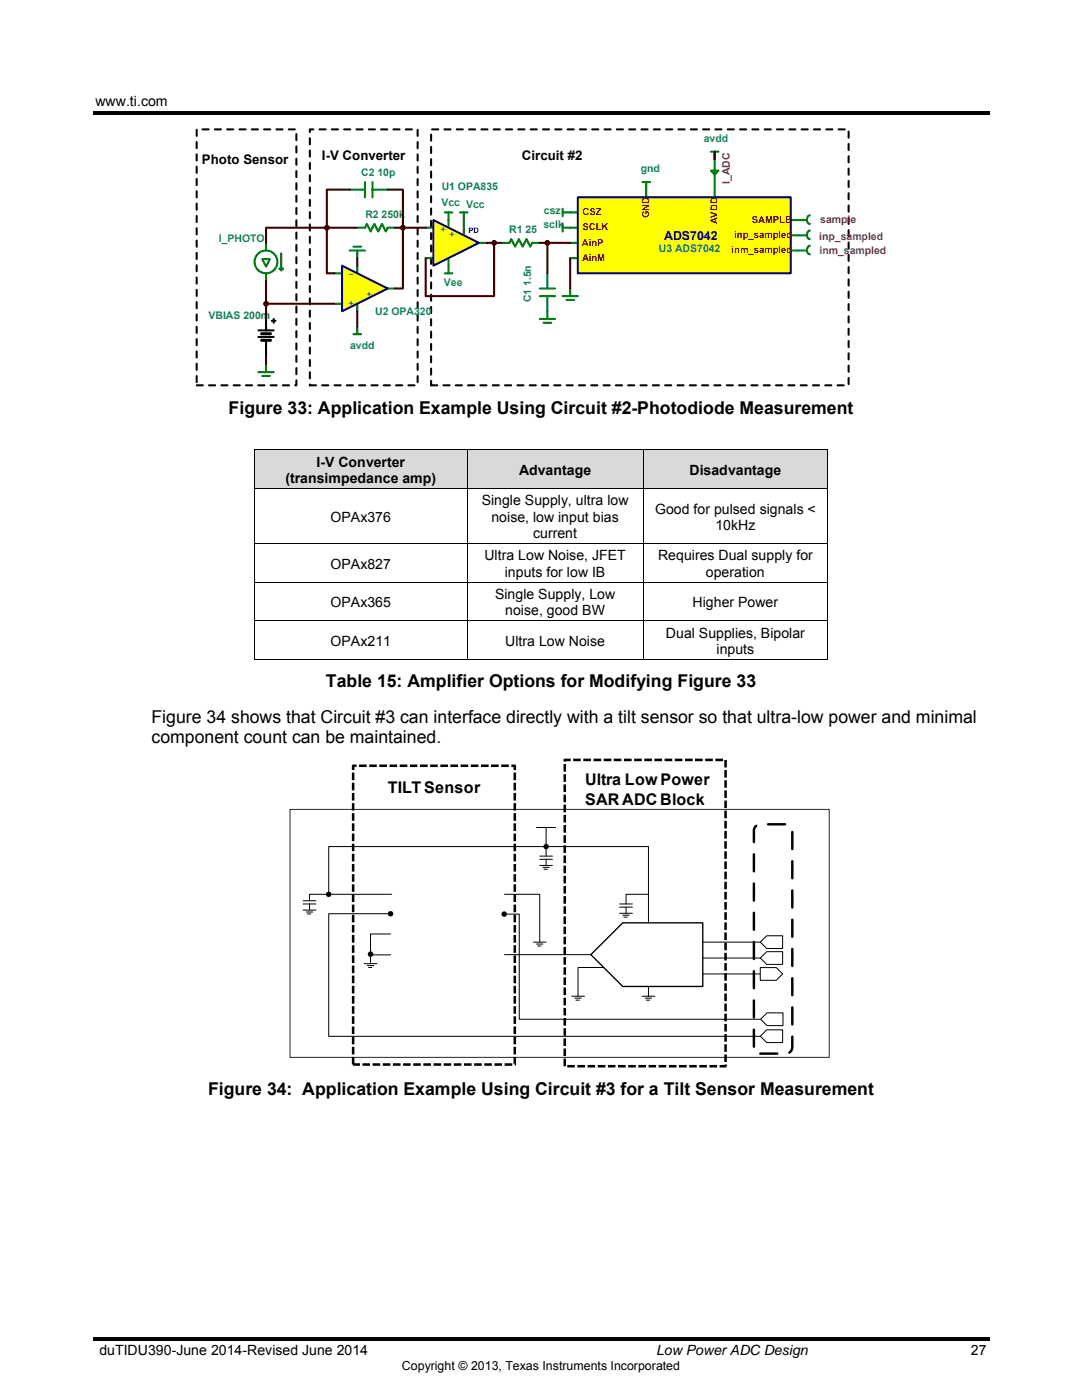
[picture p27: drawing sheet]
<svg xmlns="http://www.w3.org/2000/svg" width="216mm" height="279mm" viewBox="0 0 216 279" stroke-linecap="round" stroke-linejoin="round" font-family="sans-serif">
<defs><g id="words">
<g font-size="3.5">
<text x="45.6" y="82.7">Figure 33: Application Example Using Circuit #2-Photodiode Measurement</text>
<text x="65" y="137.1">Table 15: Amplifier Options for Modifying Figure 33</text>
<text x="30.2" y="144.3">Figure 34 shows that Circuit #3 can interface directly with a tilt sensor so that ultra-low power and minimal</text>
<text x="30.2" y="148.4">component count can be maintained.</text>
<text x="41.5" y="218.6">Figure 34: Application Example Using Circuit #3 for a Tilt Sensor Measurement</text>
</g>
<g font-size="3.2">
<text x="77.4" y="158.3">TILT Sensor</text>
<text x="116.7" y="156.7">Ultra Low Power</text>
<text x="116.7" y="160.6">SAR ADC Block</text>
</g>
<g font-size="2.8">
<text x="19" y="21.1">www.ti.com</text>
<text x="63.1" y="93.2">I-V Converter</text>
<text x="103.6" y="94.8">Advantage</text>
<text x="137.6" y="94.8">Disadvantage</text>
<text x="56.9" y="96.4">(transimpedance amp)</text>
<text x="96.1" y="100.9">Single Supply, ultra low</text>
<text x="66" y="104.1">OPAx376</text>
<text x="98.1" y="104.1">noise, low input bias</text>
<text x="106.4" y="107.4">current</text>
<text x="130.7" y="102.5">Good for pulsed signals &lt;</text>
<text x="142.7" y="105.7">10kHz</text>
<text x="66" y="113.5">OPAx827</text>
<text x="96.7" y="111.8">Ultra Low Noise, JFET</text>
<text x="131.3" y="111.8">Requires Dual supply for</text>
<text x="98.8" y="119.6">Single Supply, Low</text>
<text x="100.7" y="115.1">inputs for low IB</text>
<text x="140.9" y="115.1">operation</text>
<text x="66" y="121.2">OPAx365</text>
<text x="100.8" y="122.8">noise, good BW</text>
<text x="138.2" y="121.2">Higher Power</text>
<text x="66" y="128.9">OPAx211</text>
<text x="100.8" y="128.9">Ultra Low Noise</text>
<text x="132.9" y="127.3">Dual Supplies, Bipolar</text>
<text x="143" y="130.5">inputs</text>
<text x="19.8" y="270.5">duTIDU390-June 2014-Revised June 2014</text>
<text x="130.9" y="270.5">Low Power ADC Design</text>
<text x="193.7" y="270.5">27</text>
</g>
<g font-size="2.6">
<text x="40.3" y="32.8">Photo Sensor</text>
<text x="64.2" y="32">I-V Converter</text>
<text x="104.1" y="32">Circuit #2</text>
</g>
<text font-size="2.5" fill="#000080" x="132.5" y="47.8">ADS7042</text>
<text font-size="2.5" x="80.2" y="273.5">Copyright © 2013, Texas Instruments Incorporated</text>
<g font-size="2.1" fill="#008080">
<text x="140.4" y="28.3">avdd</text>
<text x="72.1" y="35.2">C2 10p</text>
<text x="127.8" y="34.4">gnd</text>
<text x="88.1" y="41">Vcc Vcc</text>
<text x="88.1" y="38">U1 OPA835</text>
<text x="72.9" y="43.5">R2 250k</text>
<text x="87.8" y="46.4">+</text>
<text x="89.6" y="47.3">+</text>
<text x="101.6" y="46.5">R1 25</text>
<text x="108.5" y="45.6">sclk</text>
<text x="108.5" y="42.8">csz</text>
<text x="43.7" y="48.3">I_PHOTO</text>
<text x="131.5" y="50.3">U3 ADS7042</text>
<text x="69.4" y="55.3">-</text>
<text x="73" y="59.3">+</text>
<text x="88.6" y="57">Vee</text>
<text x="41.6" y="63.6">VBIAS 200m</text>
<text x="69.4" y="61.2">+</text>
<text x="74.9" y="62.9">U2 OPA320</text>
<text x="106" y="60.3" transform="rotate(-90 106 60.3)">C1 1.5n</text>
<text x="69.9" y="69.7">avdd</text>
</g>
<g font-size="2.1" fill="#800080">
<text x="145.6" y="36.7" transform="rotate(-90 145.6 36.7)">I_ADC</text>
<text x="163.5" y="47.9">inp_sampled</text>
<text x="163.7" y="44.5">sample</text>
<text x="163.5" y="50.7">inm_sampled</text>
</g>
<g font-size="1.9" fill="#800000">
<text x="116.2" y="46">SCLK</text>
<text x="116.2" y="43">CSZ</text>
<text x="129.5" y="43.5" transform="rotate(-90 129.5 43.5)">GND</text>
<text x="143.2" y="44.8" transform="rotate(-90 143.2 44.8)">AVDD</text>
<text x="146.5" y="47.5">inp_sampled</text>
<text x="150" y="44.5">SAMPLE</text>
<text x="116.1" y="49">AinP</text>
<text x="116.1" y="52.1">AinM</text>
<text x="146" y="50.5">inm_sampled</text>
</g>
<text font-size="1.5" fill="#00f" x="93.5" y="46.4">PD</text>
</g></defs>
<path d="M18.5 22.1h178.9v.8h-178.9zM18.5 266.8h178.9v.7h-178.9z" fill="#000"/>
<g fill="#d9d9d9">
<path d="M50.9 89.9h42.2v7.5h-42.2z"/>
<path d="M52.7 89.9h38.6v3.9h-38.6z"/>
<path d="M52.7 93.8h38.6v3.6h-38.6z"/>
<path d="M93.3 89.9h35v7.5h-35z"/>
<path d="M95.1 91.5h31.4v4.3h-31.4z"/>
<path d="M128.5 89.9h36.5v7.5h-36.5z"/>
<path d="M130.3 91.5h32.9v4.3h-32.9z"/>
</g>
<path d="M50.7 89.7h.2v.2h-.2zM165 89.7h.2v.2h-.2zM165 131.6h.2v.1h-.2z" fill="#000"/>
<g fill="none" stroke="#000" stroke-width=".2">
<path d="M50.7 89.8h114.5M50.7 97.5h114.5M50.8 89.9v7.5M50.8 97.6v10.8M93.2 89.9v7.5M93.2 97.6v10.8M128.4 89.9v7.5M128.4 97.6v10.8M165.1 89.9v7.5M165.1 97.6v10.8M50.7 108.5h114.5M50.7 116.2h114.5"/>
<path d="M50.8 108.5v7.6M50.8 116.3v7.5M93.2 108.5v7.6M93.2 116.3v7.5M128.4 108.5v7.6M128.4 116.3v7.5M165.1 108.5v7.6M165.1 116.3v7.5M50.7 123.9h114.5M50.7 131.6h42.4M50.8 124v7.7M93.2 124v7.7"/>
<path d="M93.3 131.6h35M128.4 124v7.7M128.5 131.6h36.5M165.1 124v7.7"/>
</g>
<path d="M39.2 25.8h19.9v51.1h-19.9zM61.8 25.8h21.5v51.1h-21.5zM86 25.8h83.3v51.1h-83.3z" fill="none" stroke="#000" stroke-width=".41" stroke-dasharray="1.2 1.2"/>
<circle cx="53.1" cy="60.6" r=".38" fill="#3c0000"/>
<circle cx="53.1" cy="60.6" r=".38" fill="none" stroke="#3c0000" stroke-width=".41"/>
<circle cx="65.2" cy="45.4" r=".38" fill="#3c0000"/>
<circle cx="65.2" cy="45.4" r=".38" fill="none" stroke="#3c0000" stroke-width=".41"/>
<circle cx="80.4" cy="45.4" r=".38" fill="#3c0000"/>
<circle cx="80.4" cy="45.4" r=".38" fill="none" stroke="#3c0000" stroke-width=".41"/>
<circle cx="98.6" cy="48.5" r=".38" fill="#3c0000"/>
<circle cx="98.6" cy="48.5" r=".38" fill="none" stroke="#3c0000" stroke-width=".41"/>
<circle cx="109.2" cy="48.5" r=".38" fill="#3c0000"/>
<circle cx="109.2" cy="48.5" r=".38" fill="none" stroke="#3c0000" stroke-width=".41"/>
<g fill="none" stroke="#008000" stroke-width=".41">
<path d="M128.2 36.3h1.5M128.9 36.3v3.1M141.9 30.3h1.5M141.9 34.1h1.5l-.8 .7zM142.6 30.3v7.4M142.6 37.8v1.6M69.8 50h3M70.5 49.2h1.6M71.3 50v1.5M88.8 42.4h1.5M88.8 54.5h1.5M89.5 42.4v1.5"/>
<path d="M89.5 53v1.5M91.8 42.4h1.5M92.5 42.4v1.5M112.3 59.1h3M112.3 41.7v1.5M112.3 44.7v1.5M112.3 42.4h3M112.3 45.4h3M113 59.9h1.5M113.8 57.6v1.5M113.8 51.5h1.5M113.8 48.5h1.5"/>
<path d="M157.8 50h3M157.8 43.9h3M157.8 47h3M161.6 43a.93 .93 0 0 0-.6 .8 .93 .93 0 0 0 .6 .9M161.6 46a.91 .91 0 0 0-.6 .9 .91 .91 0 0 0 .6 .8M161.6 49a.93 .93 0 0 0-.6 .9 .93 .93 0 0 0 .6 .9M51.6 74.3h3M52.3 75h1.5M53.1 72.7v1.6M70.5 66.7h1.6M71.3 65.2v1.5M107.7 63.6h3"/>
<path d="M108.5 64.4h1.5M109.2 62.1v1.5"/>
</g>
<path d="M115.3 39.4h42.5v15.1h-42.5z" fill="#ff0"/>
<path d="M115.3 39.4h42.5v15.1h-42.5z" fill="none" stroke="#000080" stroke-width=".41"/>
<path d="M84.9 45.4h1.6M84.9 51.5h1.6M89.5 43.9v1.5M89.5 51.5v1.5M92.5 43.9v2.3M95.6 48.5h1.5" fill="none" stroke="#008000" stroke-width=".41"/>
<path d="M86.5 43.9l9.1 4.6-9.1 4.5z" fill="#ff0"/>
<path d="M86.5 43.9l9.1 4.6-9.1 4.5z" fill="none" stroke="#000080" stroke-width=".41"/>
<path d="M66.7 54.5h1.6M71.3 53v1.5M77.4 57.6h1.5M92.5 46v.8M100.3 48.5h1.3l.4-.8 .8 1.5 .7-1.5 .8 1.5 .8-1.5 .7 1.5 .4-.7h1.5M107.7 59.1h3M107.7 57.6h3M109.2 54.5v3.1M109.2 59.1v3M66.7 60.6h1.6M71.3 60.6v1.5" fill="none" stroke="#008000" stroke-width=".41"/>
<path d="M68.3 53l9.1 4.6-9.1 4.5z" fill="#ff0"/>
<path d="M68.3 53l9.1 4.6-9.1 4.5z" fill="none" stroke="#000080" stroke-width=".41"/>
<g fill="none" stroke="#008000" stroke-width=".41">
<path d="M69.8 37.8h3M72.8 36.3v3.1M74.3 37.8h3.1M74.3 36.3v3.1M52.3 51.7h1.5l-.7 1.5zM53.1 48.5v1.5M53.1 54.5v1.6M55.7 53.6h.8l-.4 .4zM56.1 50.6v3M71.5 45.4h1.3l.4-.7 .8 1.5 .7-1.5 .8 1.5 .7-1.5 .8 1.5 .4-.8h1.5"/>
<circle cx="53.1" cy="52.3" r="2.28"/>
</g>
<path d="M51.6 67.2h3M51.6 65.9h3M52.1 66.5h1.9v.2h-1.9zM52.1 67.8h1.9v.2h-1.9zM53.1 63.6v2.3M53.1 68v3.2M54.2 64h.8M54.6 63.6v.8" fill="none" stroke="#000" stroke-width=".41"/>
<path d="M52.1 66.5h1.9v.2h-1.9zM52.1 67.8h1.9v.2h-1.9z" fill="#000"/>
<g fill="none" stroke="#3c0000" stroke-width=".41">
<path d="M69.8 37.8h-4.6v7.6h6.1M77.4 37.8h3v19.8h-1.5M142.6 30.3v1.5M53.1 56.1v4.5h13.6M53.1 48.5v-3.1h12.1v9.1h1.5M71.3 51.5v1.5M78.9 45.4h6M97.1 48.5h1.5M100.1 48.5h-1.5v10.6h-13.7v-7.6M107.7 48.5h1.5M113.8 51.5v6.1M113.8 48.5h-4.6v6"/>
<path d="M53.1 60.6v3M53.1 71.2v1.5M71.3 62.1v3.1"/>
</g>
<path d="M117.9 190.5l6.4-6.3h15.9v12.7h-15.9z" fill-rule="evenodd" fill="#fff"/>
<path d="M117.9 190.5l6.4-6.3h15.9v12.7h-15.9z" fill="none" stroke="#000" stroke-width=".27"/>
<g fill="none" stroke="#000" stroke-width=".2">
<path d="M78.1 178.5h-12.5v-9.5h63.8v15.2M100.7 178.5h7v9.5M77.9 182.4h-12.3v24.4h86.1M100.6 182.4h3v21h48.1M100.7 190.5h17.2M106.4 188h2.6M107.1 188.4h1.2M107.3 188.8h.6M114.1 198.8h2.5M114.7 199.2h1.3M114.9 199.6h.7M120.5 193.1h-5.2v5.7"/>
<path d="M128.1 198.8h2.6M128.7 199.2h1.3M128.9 199.6h.7M129.4 196.9v1.9M140.2 188h11.5M140.2 191.2h11.5M140.2 194.4h11.5"/>
</g>
<g fill="#000">
<circle cx="77.9" cy="182.4" r=".54"/>
<circle cx="100.6" cy="182.4" r=".55"/>
</g>
<path d="M151.7 188l1.3-1.2h3.2v2.5h-3.2z" fill-rule="evenodd" fill="#fff"/>
<path d="M151.7 188l1.3-1.2h3.2v2.5h-3.2z" fill="none" stroke="#000" stroke-width=".2"/>
<path d="M151.7 191.2l1.3-1.3h3.2v2.6h-3.2z" fill-rule="evenodd" fill="#fff"/>
<path d="M151.7 191.2l1.3-1.3h3.2v2.6h-3.2z" fill="none" stroke="#000" stroke-width=".2"/>
<path d="M151.7 206.8l1.3-1.3h3.2v2.6h-3.2z" fill-rule="evenodd" fill="#fff"/>
<path d="M151.7 206.8l1.3-1.3h3.2v2.6h-3.2z" fill="none" stroke="#000" stroke-width=".2"/>
<path d="M151.8 203.4l1.3-1.3h3.1v2.6h-3.1z" fill-rule="evenodd" fill="#fff"/>
<path d="M151.8 203.4l1.3-1.3h3.1v2.6h-3.1z" fill="none" stroke="#000" stroke-width=".2"/>
<path d="M151.7 193.1h3.2l1.3 1.3-1.3 1.2h-3.2z" fill-rule="evenodd" fill="#fff"/>
<g fill="none" stroke="#000" stroke-width=".2">
<path d="M60.5 179.8h2.5M65.6 178.5h-3.8v1.3M107.1 165.1h3.8M107.7 170.9h2.5M107.7 171.5h2.5M107.7 172.7h2.5M108.3 173.1h1.3M108.5 173.5h.7M109 165.1v5.8M109 171.5v1.2M129.4 178.5h-4.5v1.9M60.5 180.4h2.5"/>
<path d="M60.5 181.6h2.5M61.1 182h1.3M61.3 182.4h.7M61.8 180.4v1.2M72.7 192.3h2.5M73.3 192.7h1.3M73.5 193.1h.7M77.9 190.6h-4v1.7M77.9 186.4h-4v4M123.6 180.4h2.6M123.6 181h2.6M123.6 182.3h2.6"/>
<path d="M124.3 182.6h1.3M124.5 183h.7M124.9 181v1.3M151.7 193.1h3.2l1.3 1.3-1.3 1.2h-3.2z"/>
</g>
<g fill="#000">
<circle cx="65.6" cy="178.5" r=".54"/>
<circle cx="109" cy="169" r=".55"/>
<circle cx="73.9" cy="190.4" r=".55"/>
</g>
<path d="M151 164.8l.7-.3h5.1a1.27 1.27 0 0 1 1.3 1.3v43.2a1.27 1.27 0 0 1-1.3 1.3h-5.1a1.27 1.27 0 0 1-1.3-1.3v-43.2l.1-.4z" fill="none" stroke="#000" stroke-width=".49" stroke-dasharray="3.4 2.4"/>
<g fill="#000">
<path d="M57.8 161.4h107.7v49.7h-107.7zM58 161.5v49.5l-.1-.1h107.6l-.1 .1v-49.5l.1 .1h-107.6z"/>
<path d="M70.2 210.9h.5v1.5h-.5zM70.2 208.9h.5v1.5h-.5zM70.2 206.9h.5v1.5h-.5zM70.2 204.9h.5v1.5h-.5zM70.2 202.8h.5v1.5h-.5zM70.2 200.8h.5v1.5h-.5zM70.2 198.8h.5v1.5h-.5zM70.2 196.7h.5v1.6h-.5zM70.2 194.7h.5v1.5h-.5zM70.2 192.7h.5v1.5h-.5zM70.2 190.7h.5v1.5h-.5zM70.2 188.6h.5v1.6h-.5zM70.2 186.6h.5v1.5h-.5zM70.2 184.6h.5v1.5h-.5zM70.2 182.6h.5v1.5h-.5zM70.2 180.5h.5v1.6h-.5zM70.2 178.5h.5v1.5h-.5zM70.2 176.5h.5v1.5h-.5zM70.2 174.5h.5v1.5h-.5zM70.2 172.4h.5v1.5h-.5zM70.2 170.4h.5v1.5h-.5zM70.2 168.4h.5v1.5h-.5zM70.2 166.3h.5v1.6h-.5zM70.2 164.3h.5v1.5h-.5zM70.2 162.3h.5v1.5h-.5zM70.2 160.3h.5v1.5h-.5zM70.2 158.2h.5v1.6h-.5zM70.2 156.2h.5v1.5h-.5zM70.2 154.2h.5v1.5h-.5zM70.3 152.6h.8v.5h-.6l.2-.3v.9h-.5zM71.6 152.6h1.6v.5h-1.6zM73.7 152.6h1.5v.5h-1.5zM75.7 152.6h1.5v.5h-1.5zM77.7 152.6h1.5v.5h-1.5zM79.8 152.6h1.5v.5h-1.5zM81.8 152.6h1.5v.5h-1.5zM83.8 152.6h1.5v.5h-1.5zM85.8 152.6h1.6v.5h-1.6zM87.9 152.6h1.5v.5h-1.5zM89.9 152.6h1.5v.5h-1.5zM91.9 152.6h1.5v.5h-1.5zM93.9 152.6h1.6v.5h-1.6zM96 152.6h1.5v.5h-1.5zM98 152.6h1.5v.5h-1.5zM100 152.6h1.5v.5h-1.5zM102 152.6h.9l.1 1.1h-.5v-.9l.2 .3h-.7zM102.5 154.2h.5v1.5h-.5zM102.5 156.2h.5v1.5h-.5zM102.5 158.2h.5v1.6h-.5zM102.5 160.3h.5v1.5h-.5zM102.5 162.3h.5v1.5h-.5zM102.5 164.3h.5v1.5h-.5zM102.5 166.3h.5v1.6h-.5zM102.5 168.4h.5v1.5h-.5zM102.5 170.4h.5v1.5h-.5zM102.5 172.4h.5v1.5h-.5zM102.5 174.5h.5v1.5h-.5zM102.5 176.5h.5v1.5h-.5zM102.5 178.5h.5v1.5h-.5zM102.5 180.5h.5v1.6h-.5zM102.5 182.6h.5v1.5h-.5zM102.5 184.6h.5v1.5h-.5zM102.5 186.6h.5v1.5h-.5zM102.5 188.6h.5v1.6h-.5zM102.5 190.7h.5v1.5h-.5zM102.5 192.7h.5v1.5h-.5zM102.5 194.7h.5v1.5h-.5zM102.5 196.7h.5v1.6h-.5zM102.5 198.8h.5v1.5h-.5zM102.5 200.8h.5v1.5h-.5zM102.5 202.8h.5v1.5h-.5zM102.5 204.9h.5v1.5h-.5zM102.5 206.9h.5v1.5h-.5zM102.5 208.9h.5v1.5h-.5zM102.5 210.9h.5v1.5l-.3 .3v-.5l-.2 .2zM100.7 212.2h1.5v.5h-1.5zM98.7 212.2h1.5v.5h-1.5zM96.6 212.2h1.5v.5h-1.5zM94.6 212.2h1.5v.5h-1.5zM92.6 212.2h1.5v.5h-1.5zM90.6 212.2h1.5v.5h-1.5zM88.5 212.2h1.5v.5h-1.5zM86.5 212.2h1.5v.5h-1.5zM84.5 212.2h1.5v.5h-1.5zM82.4 212.2h1.6v.5h-1.6zM80.4 212.2h1.5v.5h-1.5zM78.4 212.2h1.5v.5h-1.5zM76.4 212.2h1.5v.5h-1.5zM74.3 212.2h1.6v.5h-1.6zM72.3 212.2h1.5v.5h-1.5zM70.5 212.2h1.3v.5h-1.3z"/>
<path d="M112.4 211.3h.5v1.5h-.5zM112.4 209.3h.5v1.5h-.5zM112.4 207.2h.5v1.5h-.5zM112.4 205.2h.5v1.5h-.5zM112.4 203.2h.5v1.5h-.5zM112.4 201.1h.5v1.5h-.5zM112.4 199.1h.5v1.5h-.5zM112.4 197.1h.5v1.5h-.5zM112.4 195.1h.5v1.5h-.5zM112.4 193h.5v1.5h-.5zM112.4 191h.5v1.5h-.5zM112.4 189h.5v1.5h-.5zM112.4 186.9h.5v1.6h-.5zM112.4 184.9h.5v1.5h-.5zM112.4 182.9h.5v1.5h-.5zM112.4 180.9h.5v1.5h-.5zM112.4 178.8h.5v1.6h-.5zM112.4 176.8h.5v1.5h-.5zM112.4 174.8h.5v1.5h-.5zM112.4 172.8h.5v1.5h-.5zM112.4 170.7h.5v1.6h-.5zM112.4 168.7h.5v1.5h-.5zM112.4 166.7h.5v1.5h-.5zM112.4 164.7h.5v1.5h-.5zM112.4 162.6h.5v1.5h-.5zM112.4 160.6h.5v1.5h-.5zM112.4 158.6h.5v1.5h-.5zM112.4 156.5h.5v1.6h-.5zM112.4 154.5h.5v1.5h-.5zM112.4 152.5h.5v1.5h-.5zM112.6 151.4h1.3v.5h-1.2l.2-.2v.3h-.5zM114.4 151.4h1.5v.5h-1.5zM116.4 151.4h1.5v.5h-1.5zM118.4 151.4h1.6v.5h-1.6zM120.5 151.4h1.5v.5h-1.5zM122.5 151.4h1.5v.5h-1.5zM124.5 151.4h1.5v.5h-1.5zM126.5 151.4h1.6v.5h-1.6zM128.6 151.4h1.5v.5h-1.5zM130.6 151.4h1.5v.5h-1.5zM132.6 151.4h1.5v.5h-1.5zM134.6 151.4h1.6v.5h-1.6zM136.7 151.4h1.5v.5h-1.5zM138.7 151.4h1.5v.5h-1.5zM140.7 151.4h1.5v.5h-1.5zM142.7 151.4h1.6v.5h-1.6zM144.5 151.7h.5v1.5h-.5zM144.5 153.7h.5v1.5h-.5zM144.5 155.7h.5v1.5h-.5zM144.5 157.7h.5v1.6h-.5zM144.5 159.8h.5v1.5h-.5zM144.5 161.8h.5v1.5h-.5zM144.5 163.8h.5v1.5h-.5zM144.5 165.8h.5v1.6h-.5zM144.5 167.9h.5v1.5h-.5zM144.5 169.9h.5v1.5h-.5zM144.5 171.9h.5v1.5h-.5zM144.5 173.9h.5v1.6h-.5zM144.5 176h.5v1.5h-.5zM144.5 178h.5v1.5h-.5zM144.5 180h.5v1.5h-.5zM144.5 182.1h.5v1.5h-.5zM144.5 184.1h.5v1.5h-.5zM144.5 186.1h.5v1.5h-.5zM144.5 188.1h.5v1.6h-.5zM144.5 190.2h.5v1.5h-.5zM144.5 192.2h.5v1.5h-.5zM144.5 194.2h.5v1.5h-.5zM144.5 196.2h.5v1.6h-.5zM144.5 198.3h.5v1.5h-.5zM144.5 200.3h.5v1.5h-.5zM144.5 202.3h.5v1.5h-.5zM144.5 204.3h.5v1.6h-.5zM144.5 206.4h.5v1.5h-.5zM144.5 208.4h.5v1.5h-.5zM144.5 210.4h.5v1.5h-.5zM143.6 212.5h1.2l-.3 .3v-.4h.5v.4l-.2 .2h-1.2zM141.6 212.5h1.5v.5h-1.5zM139.5 212.5h1.6v.5h-1.6zM137.5 212.5h1.5v.5h-1.5zM135.5 212.5h1.5v.5h-1.5zM133.5 212.5h1.5v.5h-1.5zM131.4 212.5h1.5v.5h-1.5zM129.4 212.5h1.5v.5h-1.5zM127.4 212.5h1.5v.5h-1.5zM125.3 212.5h1.6v.5h-1.6zM123.3 212.5h1.5v.5h-1.5zM121.3 212.5h1.5v.5h-1.5zM119.3 212.5h1.5v.5h-1.5zM117.2 212.5h1.6v.5h-1.6zM115.2 212.5h1.5v.5h-1.5zM113.2 212.5h1.5v.5h-1.5z"/>
</g>
<use href="#words"/>
</svg>
